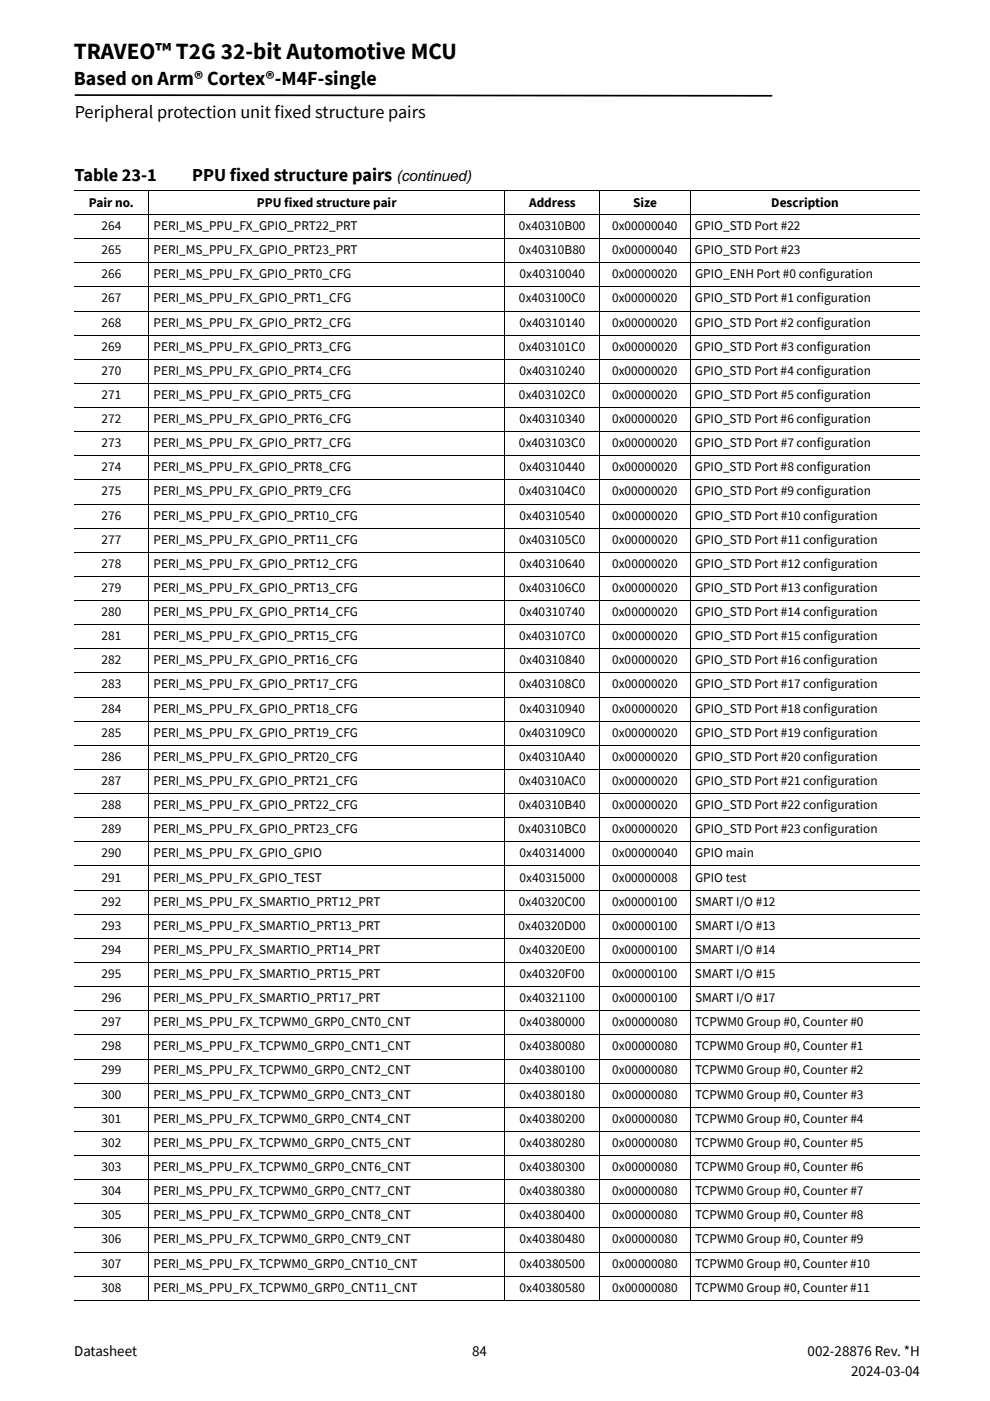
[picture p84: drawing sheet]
<svg xmlns="http://www.w3.org/2000/svg" width="210mm" height="297mm" viewBox="0 0 210 297" stroke-linecap="round" stroke-linejoin="round" font-family="sans-serif">
<defs><g id="words">
<text font-size="4.9" x="15.7" y="12.4">TRAVEO™ T2G 32-bit Automotive MCU</text>
<text font-size="4.2" x="15.7" y="18">Based on Arm® Cortex®-M4F-single</text>
<g font-size="3.9">
<text x="15.9" y="25">Peripheral protection unit fixed structure pairs</text>
<text x="15.8" y="38.4">Table 23-1</text>
<text x="40.8" y="38.4">PPU fixed structure pairs</text>
</g>
<g font-size="3.2">
<text x="84.1" y="38.4">(continued)</text>
<text x="15.7" y="287.5">Datasheet</text>
<text x="100.1" y="287.5">84</text>
<text x="171.2" y="287.5">002-28876 Rev. *H</text>
<text x="180.5" y="291.8">2024-03-04</text>
</g>
<g font-size="2.8">
<text x="18.9" y="43.8">Pair no.</text>
<text x="54.5" y="43.8">PPU fixed structure pair</text>
<text x="112.2" y="43.8">Address</text>
<text x="134.2" y="43.8">Size</text>
<text x="163.5" y="43.8">Description</text>
<text x="21.5" y="48.8">264</text>
<text x="21.5" y="53.9">265</text>
<text x="32.6" y="48.8">PERI_MS_PPU_FX_GPIO_PRT22_PRT</text>
<text x="32.6" y="53.9">PERI_MS_PPU_FX_GPIO_PRT23_PRT</text>
<text x="110" y="48.8">0x40310B00</text>
<text x="110" y="53.9">0x40310B80</text>
<text x="129.8" y="48.8">0x00000040</text>
<text x="129.8" y="53.9">0x00000040</text>
<text x="147.4" y="48.8">GPIO_STD Port #22</text>
<text x="147.4" y="53.9">GPIO_STD Port #23</text>
<text x="21.5" y="59">266</text>
<text x="32.6" y="59">PERI_MS_PPU_FX_GPIO_PRT0_CFG</text>
<text x="110.1" y="59">0x40310040</text>
<text x="129.8" y="59">0x00000020</text>
<text x="147.4" y="59">GPIO_ENH Port #0 configuration</text>
<text x="21.5" y="64.1">267</text>
<text x="32.6" y="64.1">PERI_MS_PPU_FX_GPIO_PRT1_CFG</text>
<text x="110" y="64.1">0x403100C0</text>
<text x="129.8" y="64.1">0x00000020</text>
<text x="147.4" y="64.1">GPIO_STD Port #1 configuration</text>
<text x="21.5" y="69.2">268</text>
<text x="32.6" y="69.2">PERI_MS_PPU_FX_GPIO_PRT2_CFG</text>
<text x="110.1" y="69.2">0x40310140</text>
<text x="129.8" y="69.2">0x00000020</text>
<text x="147.4" y="69.2">GPIO_STD Port #2 configuration</text>
<text x="21.5" y="74.4">269</text>
<text x="32.6" y="74.4">PERI_MS_PPU_FX_GPIO_PRT3_CFG</text>
<text x="110" y="74.4">0x403101C0</text>
<text x="129.8" y="74.4">0x00000020</text>
<text x="147.4" y="74.4">GPIO_STD Port #3 configuration</text>
<text x="21.5" y="79.5">270</text>
<text x="32.6" y="79.5">PERI_MS_PPU_FX_GPIO_PRT4_CFG</text>
<text x="110.1" y="79.5">0x40310240</text>
<text x="129.8" y="79.5">0x00000020</text>
<text x="147.4" y="79.5">GPIO_STD Port #4 configuration</text>
<text x="21.5" y="84.6">271</text>
<text x="21.5" y="89.7">272</text>
<text x="32.6" y="89.7">PERI_MS_PPU_FX_GPIO_PRT6_CFG</text>
<text x="32.6" y="84.6">PERI_MS_PPU_FX_GPIO_PRT5_CFG</text>
<text x="110" y="84.6">0x403102C0</text>
<text x="110.1" y="89.7">0x40310340</text>
<text x="129.8" y="89.7">0x00000020</text>
<text x="129.8" y="84.6">0x00000020</text>
<text x="147.4" y="89.7">GPIO_STD Port #6 configuration</text>
<text x="147.4" y="84.6">GPIO_STD Port #5 configuration</text>
<text x="21.5" y="94.8">273</text>
<text x="32.6" y="94.8">PERI_MS_PPU_FX_GPIO_PRT7_CFG</text>
<text x="110" y="94.8">0x403103C0</text>
<text x="129.8" y="94.8">0x00000020</text>
<text x="147.4" y="94.8">GPIO_STD Port #7 configuration</text>
<text x="21.5" y="99.9">274</text>
<text x="32.6" y="99.9">PERI_MS_PPU_FX_GPIO_PRT8_CFG</text>
<text x="110.1" y="99.9">0x40310440</text>
<text x="129.8" y="99.9">0x00000020</text>
<text x="147.4" y="99.9">GPIO_STD Port #8 configuration</text>
<text x="21.5" y="105">275</text>
<text x="32.6" y="105">PERI_MS_PPU_FX_GPIO_PRT9_CFG</text>
<text x="110" y="105">0x403104C0</text>
<text x="129.8" y="105">0x00000020</text>
<text x="147.4" y="105">GPIO_STD Port #9 configuration</text>
<text x="21.5" y="110.2">276</text>
<text x="32.6" y="110.2">PERI_MS_PPU_FX_GPIO_PRT10_CFG</text>
<text x="110.1" y="110.2">0x40310540</text>
<text x="129.8" y="110.2">0x00000020</text>
<text x="147.4" y="110.2">GPIO_STD Port #10 configuration</text>
<text x="21.5" y="115.3">277</text>
<text x="32.6" y="115.3">PERI_MS_PPU_FX_GPIO_PRT11_CFG</text>
<text x="110" y="115.3">0x403105C0</text>
<text x="129.8" y="115.3">0x00000020</text>
<text x="147.4" y="115.3">GPIO_STD Port #11 configuration</text>
<text x="21.5" y="120.4">278</text>
<text x="21.5" y="125.5">279</text>
<text x="32.6" y="120.4">PERI_MS_PPU_FX_GPIO_PRT12_CFG</text>
<text x="32.6" y="125.5">PERI_MS_PPU_FX_GPIO_PRT13_CFG</text>
<text x="110" y="125.5">0x403106C0</text>
<text x="110.1" y="120.4">0x40310640</text>
<text x="129.8" y="120.4">0x00000020</text>
<text x="129.8" y="125.5">0x00000020</text>
<text x="147.4" y="125.5">GPIO_STD Port #13 configuration</text>
<text x="147.4" y="120.4">GPIO_STD Port #12 configuration</text>
<text x="21.5" y="130.6">280</text>
<text x="32.6" y="130.6">PERI_MS_PPU_FX_GPIO_PRT14_CFG</text>
<text x="110.1" y="130.6">0x40310740</text>
<text x="129.8" y="130.6">0x00000020</text>
<text x="147.4" y="130.6">GPIO_STD Port #14 configuration</text>
<text x="21.5" y="135.7">281</text>
<text x="32.6" y="135.7">PERI_MS_PPU_FX_GPIO_PRT15_CFG</text>
<text x="110" y="135.7">0x403107C0</text>
<text x="129.8" y="135.7">0x00000020</text>
<text x="147.4" y="135.7">GPIO_STD Port #15 configuration</text>
<text x="21.5" y="140.9">282</text>
<text x="32.6" y="140.9">PERI_MS_PPU_FX_GPIO_PRT16_CFG</text>
<text x="110.1" y="140.9">0x40310840</text>
<text x="129.8" y="140.9">0x00000020</text>
<text x="147.4" y="140.9">GPIO_STD Port #16 configuration</text>
<text x="21.5" y="146">283</text>
<text x="32.6" y="146">PERI_MS_PPU_FX_GPIO_PRT17_CFG</text>
<text x="110" y="146">0x403108C0</text>
<text x="129.8" y="146">0x00000020</text>
<text x="147.4" y="146">GPIO_STD Port #17 configuration</text>
<text x="21.5" y="151.1">284</text>
<text x="32.6" y="151.1">PERI_MS_PPU_FX_GPIO_PRT18_CFG</text>
<text x="110.1" y="151.1">0x40310940</text>
<text x="129.8" y="151.1">0x00000020</text>
<text x="147.4" y="151.1">GPIO_STD Port #18 configuration</text>
<text x="21.5" y="156.2">285</text>
<text x="21.5" y="161.3">286</text>
<text x="32.6" y="161.3">PERI_MS_PPU_FX_GPIO_PRT20_CFG</text>
<text x="32.6" y="156.2">PERI_MS_PPU_FX_GPIO_PRT19_CFG</text>
<text x="110" y="156.2">0x403109C0</text>
<text x="110.1" y="161.3">0x40310A40</text>
<text x="129.8" y="161.3">0x00000020</text>
<text x="129.8" y="156.2">0x00000020</text>
<text x="147.4" y="156.2">GPIO_STD Port #19 configuration</text>
<text x="147.4" y="161.3">GPIO_STD Port #20 configuration</text>
<text x="21.5" y="166.4">287</text>
<text x="32.6" y="166.4">PERI_MS_PPU_FX_GPIO_PRT21_CFG</text>
<text x="110" y="166.4">0x40310AC0</text>
<text x="129.8" y="166.4">0x00000020</text>
<text x="147.4" y="166.4">GPIO_STD Port #21 configuration</text>
<text x="21.5" y="171.6">288</text>
<text x="32.6" y="171.6">PERI_MS_PPU_FX_GPIO_PRT22_CFG</text>
<text x="110" y="171.6">0x40310B40</text>
<text x="129.8" y="171.6">0x00000020</text>
<text x="147.4" y="171.6">GPIO_STD Port #22 configuration</text>
<text x="21.5" y="176.7">289</text>
<text x="32.6" y="176.7">PERI_MS_PPU_FX_GPIO_PRT23_CFG</text>
<text x="109.9" y="176.7">0x40310BC0</text>
<text x="129.8" y="176.7">0x00000020</text>
<text x="147.4" y="176.7">GPIO_STD Port #23 configuration</text>
<text x="21.5" y="181.8">290</text>
<text x="32.6" y="181.8">PERI_MS_PPU_FX_GPIO_GPIO</text>
<text x="110.2" y="181.8">0x40314000</text>
<text x="129.8" y="181.8">0x00000040</text>
<text x="147.4" y="181.8">GPIO main</text>
<text x="21.5" y="186.9">291</text>
<text x="32.6" y="186.9">PERI_MS_PPU_FX_GPIO_TEST</text>
<text x="110.2" y="186.9">0x40315000</text>
<text x="129.8" y="186.9">0x00000008</text>
<text x="147.4" y="186.9">GPIO test</text>
<text x="21.5" y="192">292</text>
<text x="21.5" y="197.1">293</text>
<text x="32.6" y="192">PERI_MS_PPU_FX_SMARTIO_PRT12_PRT</text>
<text x="32.6" y="197.1">PERI_MS_PPU_FX_SMARTIO_PRT13_PRT</text>
<text x="110" y="197.1">0x40320D00</text>
<text x="110" y="192">0x40320C00</text>
<text x="129.8" y="192">0x00000100</text>
<text x="129.8" y="197.1">0x00000100</text>
<text x="147.4" y="192">SMART I/O #12</text>
<text x="147.4" y="197.1">SMART I/O #13</text>
<text x="21.5" y="202.2">294</text>
<text x="32.6" y="202.2">PERI_MS_PPU_FX_SMARTIO_PRT14_PRT</text>
<text x="110.1" y="202.2">0x40320E00</text>
<text x="129.8" y="202.2">0x00000100</text>
<text x="147.4" y="202.2">SMART I/O #14</text>
<text x="21.5" y="207.3">295</text>
<text x="32.6" y="207.3">PERI_MS_PPU_FX_SMARTIO_PRT15_PRT</text>
<text x="110.1" y="207.3">0x40320F00</text>
<text x="129.8" y="207.3">0x00000100</text>
<text x="147.4" y="207.3">SMART I/O #15</text>
<text x="21.5" y="212.5">296</text>
<text x="32.6" y="212.5">PERI_MS_PPU_FX_SMARTIO_PRT17_PRT</text>
<text x="110.1" y="212.5">0x40321100</text>
<text x="129.8" y="212.5">0x00000100</text>
<text x="147.4" y="212.5">SMART I/O #17</text>
<text x="21.5" y="217.6">297</text>
<text x="32.6" y="217.6">PERI_MS_PPU_FX_TCPWM0_GRP0_CNT0_CNT</text>
<text x="110.1" y="217.6">0x40380000</text>
<text x="129.8" y="217.6">0x00000080</text>
<text x="147.4" y="217.6">TCPWM0 Group #0, Counter #0</text>
<text x="21.5" y="222.7">298</text>
<text x="21.5" y="227.8">299</text>
<text x="32.6" y="222.7">PERI_MS_PPU_FX_TCPWM0_GRP0_CNT1_CNT</text>
<text x="32.6" y="227.8">PERI_MS_PPU_FX_TCPWM0_GRP0_CNT2_CNT</text>
<text x="110.1" y="222.7">0x40380080</text>
<text x="110.1" y="227.8">0x40380100</text>
<text x="129.8" y="222.7">0x00000080</text>
<text x="129.8" y="227.8">0x00000080</text>
<text x="147.4" y="222.7">TCPWM0 Group #0, Counter #1</text>
<text x="147.4" y="227.8">TCPWM0 Group #0, Counter #2</text>
<text x="21.5" y="232.9">300</text>
<text x="32.6" y="232.9">PERI_MS_PPU_FX_TCPWM0_GRP0_CNT3_CNT</text>
<text x="110.1" y="232.9">0x40380180</text>
<text x="129.8" y="232.9">0x00000080</text>
<text x="147.4" y="232.9">TCPWM0 Group #0, Counter #3</text>
<text x="21.5" y="238">301</text>
<text x="32.6" y="238">PERI_MS_PPU_FX_TCPWM0_GRP0_CNT4_CNT</text>
<text x="110.1" y="238">0x40380200</text>
<text x="129.8" y="238">0x00000080</text>
<text x="147.4" y="238">TCPWM0 Group #0, Counter #4</text>
<text x="21.5" y="243.2">302</text>
<text x="32.6" y="243.2">PERI_MS_PPU_FX_TCPWM0_GRP0_CNT5_CNT</text>
<text x="110.1" y="243.2">0x40380280</text>
<text x="129.8" y="243.2">0x00000080</text>
<text x="147.4" y="243.2">TCPWM0 Group #0, Counter #5</text>
<text x="21.5" y="248.3">303</text>
<text x="32.6" y="248.3">PERI_MS_PPU_FX_TCPWM0_GRP0_CNT6_CNT</text>
<text x="110.1" y="248.3">0x40380300</text>
<text x="129.8" y="248.3">0x00000080</text>
<text x="147.4" y="248.3">TCPWM0 Group #0, Counter #6</text>
<text x="21.5" y="253.4">304</text>
<text x="32.6" y="253.4">PERI_MS_PPU_FX_TCPWM0_GRP0_CNT7_CNT</text>
<text x="110.1" y="253.4">0x40380380</text>
<text x="129.8" y="253.4">0x00000080</text>
<text x="147.4" y="253.4">TCPWM0 Group #0, Counter #7</text>
<text x="21.5" y="258.5">305</text>
<text x="21.5" y="263.6">306</text>
<text x="32.6" y="258.5">PERI_MS_PPU_FX_TCPWM0_GRP0_CNT8_CNT</text>
<text x="32.6" y="263.6">PERI_MS_PPU_FX_TCPWM0_GRP0_CNT9_CNT</text>
<text x="110.1" y="258.5">0x40380400</text>
<text x="110.1" y="263.6">0x40380480</text>
<text x="129.8" y="258.5">0x00000080</text>
<text x="129.8" y="263.6">0x00000080</text>
<text x="147.4" y="258.5">TCPWM0 Group #0, Counter #8</text>
<text x="147.4" y="263.6">TCPWM0 Group #0, Counter #9</text>
<text x="21.5" y="268.7">307</text>
<text x="32.6" y="268.7">PERI_MS_PPU_FX_TCPWM0_GRP0_CNT10_CNT</text>
<text x="110.2" y="268.7">0x40380500</text>
<text x="129.8" y="268.7">0x00000080</text>
<text x="147.4" y="268.7">TCPWM0 Group #0, Counter #10</text>
<text x="21.5" y="273.9">308</text>
<text x="32.6" y="273.9">PERI_MS_PPU_FX_TCPWM0_GRP0_CNT11_CNT</text>
<text x="110.2" y="273.9">0x40380580</text>
<text x="129.8" y="273.9">0x00000080</text>
<text x="147.4" y="273.9">TCPWM0 Group #0, Counter #11</text>
</g>
</g></defs>
<path d="M15.9 20l147.8 .1v.4l-147.8-.2z" fill="#000"/>
<path d="M169.2 5.1h36.3v16h-36.3z" fill="#fff"/>
<g fill="none" stroke="#000" stroke-width=".21">
<path d="M15.8 40.4h179.2M15.8 45.5h179.2M15.8 50.6h179.2M15.8 55.7h179.2M31.5 40.3v235.5M107 45.4v230.4M107.1 40.3v5.3M127.2 40.3v235.5M146.3 40.3v235.5M15.8 60.8h179.2M15.8 66h179.2M15.8 71.1h179.2"/>
<path d="M15.8 76.2h179.2M15.8 81.3h179.2M15.8 86.4h179.2M15.8 91.5h179.2M15.8 96.6h179.2M15.8 101.7h179.2M15.8 106.9h179.2M15.8 112h179.2M15.8 117.1h179.2M15.8 122.2h179.2M15.8 127.3h179.2M15.8 132.4h179.2"/>
<path d="M15.8 137.6h179.2M15.8 142.7h179.2M15.8 147.8h179.2M15.8 152.9h179.2M15.8 158h179.2M15.8 163.1h179.2M15.8 168.3h179.2M15.8 173.4h179.2M15.8 178.5h179.2M15.8 183.6h179.2M15.8 188.7h179.2M15.8 193.8h179.2"/>
<path d="M15.8 198.9h179.2M15.8 204.1h179.2M15.8 209.2h179.2M15.8 214.3h179.2M15.8 219.4h179.2M15.8 224.5h179.2M15.8 229.6h179.2M15.8 234.8h179.2M15.8 239.9h179.2M15.8 245h179.2M15.8 250.1h179.2M15.8 255.2h179.2"/>
<path d="M15.8 260.3h179.2M15.8 265.5h179.2M15.8 270.6h179.2M15.8 275.7h179.2"/>
</g>
<use href="#words"/>
</svg>
